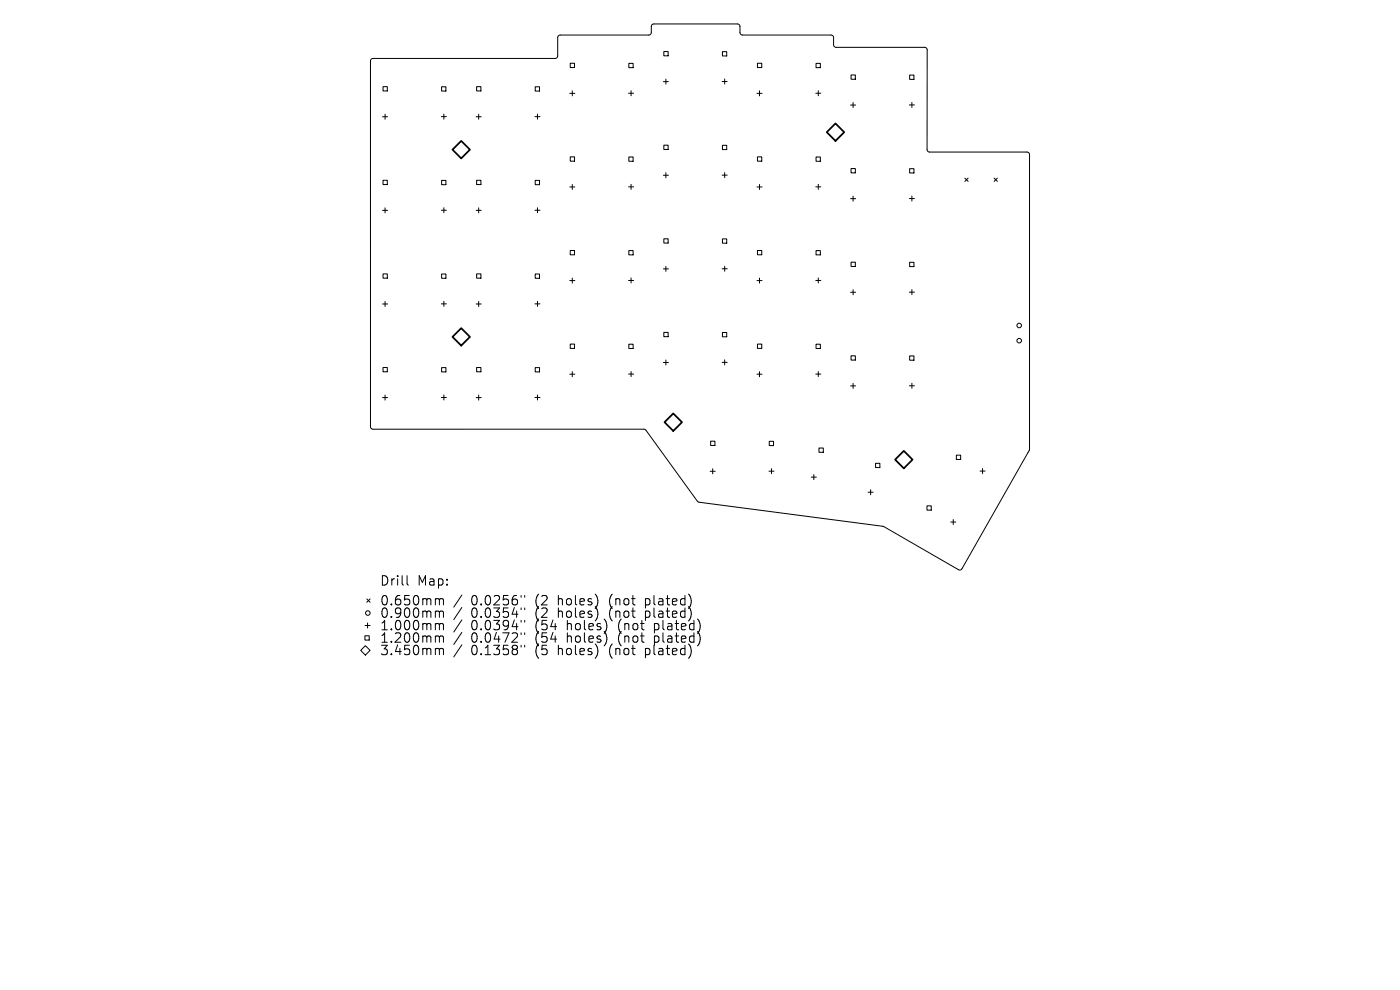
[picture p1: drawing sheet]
<svg xmlns="http://www.w3.org/2000/svg" width="297mm" height="210mm" viewBox="0 0 297 210" stroke-linecap="round" stroke-linejoin="round" font-family="sans-serif">
<defs><g id="words">
<g font-size="2.8">
<text x="80.5" y="124.5">Drill</text>
<text x="88.5" y="124.5">Map:</text>
<text x="80.5" y="128.7">0.650mm</text>
<text x="80.5" y="131.3">0.900mm</text>
<text x="100" y="128.7">0.0256&quot;</text>
<text x="100" y="131.3">0.0354&quot;</text>
<text x="113.7" y="128.7">(2</text>
<text x="113.7" y="131.3">(2</text>
<text x="118.6" y="128.7">holes)</text>
<text x="118.6" y="131.3">holes)</text>
<text x="129.7" y="128.7">(not</text>
<text x="129.7" y="131.3">(not</text>
<text x="137.5" y="128.7">plated)</text>
<text x="137.5" y="131.3">plated)</text>
<text x="80.5" y="134">1.000mm</text>
<text x="80.5" y="136.6">1.200mm</text>
<text x="100" y="134">0.0394&quot;</text>
<text x="100" y="136.6">0.0472&quot;</text>
<text x="113.7" y="134">(54</text>
<text x="113.7" y="136.6">(54</text>
<text x="120.6" y="134">holes)</text>
<text x="120.6" y="136.6">holes)</text>
<text x="131.6" y="134">(not</text>
<text x="131.6" y="136.6">(not</text>
<text x="139.4" y="134">plated)</text>
<text x="139.4" y="136.6">plated)</text>
<text x="80.5" y="139.3">3.450mm</text>
<text x="100" y="139.3">0.1358&quot;</text>
<text x="113.7" y="139.3">(5</text>
<text x="118.6" y="139.3">holes)</text>
<text x="129.7" y="139.3">(not</text>
<text x="137.5" y="139.3">plated)</text>
</g>
</g></defs>
<g fill="none" stroke="#000" stroke-width=".21">
<path d="M78.8 12.6l.3-.2h38.7l.3-.1 .2-.3v-4.1l.4-.4 19-.1 .4-.4 .1-1.6 .5-.3h17.8l.5 .4v1.6l.5 .3 18.9 .1 .4 .4 .1 1.8 .4 .3h18.9l.3 .2 .2 .4v21.1l.1 .4 .4 .2h20.7l.3 .1 .2 .3v62.7l-14.4 25.3-.3 .2h-.4l-15.9-9.2-39.2-5.2-11.2-15.2-.3-.2-57.6-.1-.3-.1-.2-.4v-77.6zM81.3 18.4h.9v.9h-.9zM93.7 18.4h.9v.9h-.9zM101.1 18.4h.9v.9h-.9zM113.5 18.4h1v.9h-1zM120.9 19.8h1M121 13.4h.9v.9h-.9zM121.4 19.3v1M133.3 19.8h1.1M133.4 13.4h.9v1h-.9zM133.9 19.2v1.1M140.7 17.3h1.1"/>
<path d="M140.8 10.9h.9v.9h-.9zM141.3 16.8v1.1M153.2 17.3h1.1M153.3 11h.9v.9h-.9zM153.7 16.8v1M160.6 19.8h1.1M160.7 13.4h.9v.9h-.9zM161.1 19.3v1M173.1 19.8h1M173.1 13.4h.9v1h-.9zM173.6 19.2v1.1M180.5 15.9h1v.9h-1z"/>
<path d="M193 15.9h.9v.9h-.9zM81.2 24.8h1M81.3 38.2h.9v1h-.9zM81.7 24.2v1.1M93.6 24.7h1.1M93.7 38.3h.9v.9h-.9zM94.2 24.2v1.1M101 24.8h1.1M101.1 38.2h.9v1h-.9zM101.5 24.2v1.1M113.5 24.7h1.1M113.5 38.3h1v.9h-1z"/>
<path d="M114 24.2v1.1M120.9 39.7h1M121 33.3h.9v.9h-.9zM121.4 39.1v1.1M133.3 39.6h1.1M133.4 33.3h.9v.9h-.9zM133.9 39.1v1.1M140.7 37.2h1.1M140.8 30.8h.9v.9h-.9zM141.3 36.6v1.1M153.2 37.2h1.1M153.3 30.8h.9v.9h-.9z"/>
<path d="M153.7 36.6v1.1M160.6 39.7h1.1M160.7 33.3h.9v.9h-.9zM161.1 39.1v1.1M173.1 39.6h1M173.1 33.3h.9v.9h-.9zM173.6 39.1v1.1M180.4 22.3h1.1M180.5 35.8h1v.9h-1zM181 21.7v1.1M192.9 22.3h1.1M193 35.8h.9v.9h-.9z"/>
<path d="M193.5 21.7v1.1M204.7 37.8l.7 .7M205.4 37.8l-.7 .7M210.9 37.8l.7 .7M211.6 37.8l-.7 .7M81.2 44.6h1M81.3 58.1h.9v.9h-.9zM81.7 44.1v1.1M93.6 44.6h1.1M93.7 58.1h.9v.9h-.9zM94.2 44.1v1M101 44.6h1.1"/>
<path d="M101.1 58.1h.9v.9h-.9zM101.5 44.1v1.1M113.5 44.6h1.1M113.5 58.1h1v.9h-1zM114 44.1v1M120.9 59.5h1M121 53.1h.9v.9h-.9zM121.4 59v1.1M133.3 59.5h1.1M133.4 53.2h.9v.9h-.9zM133.9 59v1M140.7 57h1.1"/>
<path d="M140.8 50.7h.9v.9h-.9zM141.3 56.5v1.1M153.2 57h1.1M153.3 50.7h.9v.9h-.9zM153.7 56.5v1M160.6 59.5h1.1M160.7 53.1h.9v.9h-.9zM161.1 59v1.1M173.1 59.5h1M173.1 53.2h.9v.9h-.9zM173.6 59v1M180.4 42.1h1.1"/>
<path d="M180.5 55.6h1v.9h-1zM181 41.6v1.1M192.9 42.1h1.1M193 55.6h.9v1h-.9zM193.5 41.6v1.1M81.2 64.5h1M81.3 78h.9v.9h-.9zM81.7 63.9v1.1M93.6 64.5h1.1M93.7 78h.9v.9h-.9zM94.2 63.9v1.1M101 64.5h1.1"/>
<path d="M101.1 78h.9v.9h-.9zM101.5 63.9v1.1M113.5 64.5h1.1M113.5 78h1v.9h-1zM114 63.9v1.1M120.9 79.4h1M121 73h.9v.9h-.9zM121.4 78.8v1.1M133.3 79.4h1.1M133.4 73h.9v.9h-.9zM133.9 78.8v1.1M140.7 76.9h1.1"/>
<path d="M140.8 70.5h.9v.9h-.9zM141.3 76.4v1M153.2 76.9h1.1M153.3 70.5h.9v.9h-.9zM153.7 76.3v1.1M160.6 79.4h1.1M160.7 73h.9v.9h-.9zM161.1 78.8v1.1M173.1 79.4h1M173.1 73h.9v.9h-.9zM173.6 78.8v1.1M180.4 62h1.1"/>
<path d="M180.5 75.5h1v.9h-1zM181 61.5v1M192.9 62h1.1M193 75.5h.9v.9h-.9zM193.5 61.4v1.1M81.2 84.3h1M81.7 83.8v1.1M93.6 84.3h1.1M94.2 83.8v1.1M101 84.3h1.1M101.5 83.8v1.1M113.5 84.3h1.1"/>
<path d="M114 83.8v1.1M150.7 100h1M150.8 93.6h.9v.9h-.9zM151.2 99.4v1.1M163.1 99.9h1.1M163.2 93.6h.9v.9h-.9zM163.7 99.4v1.1M173.7 95h1v.9h-1zM180.4 81.9h1.1M181 81.3v1.1M185.7 98.3h1v.9h-1zM192.9 81.8h1.1"/>
<path d="M193.5 81.3v1.1M202.9 96.6h.9v.9h-.9zM207.9 99.9h1.1M208.4 99.4v1.1M172.1 101.2h1.1M172.6 100.7v1M184.2 104.4h1M184.7 103.9v1.1M196.6 107.3h1v.9h-1zM201.7 110.7h1.1M202.2 110.2v1.1M77.4 134.9h.9v.9h-.9z"/>
<path d="M77.4 132.7h1.1M77.5 137l1 1-1 1-1-1zM77.8 127.1l.7 .7M78 132.1v1.1M78.5 127.1l-.7 .7M86.4 122.1v1.7l.2 .3M92.6 127h.3l.3 .3M92.6 129.6h.3l.3 .3M92.6 132.3h.3l.3 .3M92.6 134.9h.3l.3 .3M92.6 137.5h.3l.3 .3M93.2 127.3l.3-.3 .5 .1 .1 1.2"/>
<path d="M93.2 127.3v1M93.2 129.9v1.1M93.2 132.6v1M93.2 135.2v1M93.2 137.8v1.1M93.2 129.9l.3-.3 .5 .1 .1 1.3M93.2 132.6l.3-.3 .5 .1 .1 1.2M93.2 135.2l.3-.3 .5 .1 .1 1.2M93.2 137.8l.3-.3 .5 .1 .1 1.3M98 126.2l-1.7 2.6M98 128.9l-1.7 2.5M98 131.5l-1.7 2.6"/>
<path d="M98 134.1l-1.7 2.6M98 136.8l-1.7 2.6M110.5 126.3v.4M110.5 129v.3M110.5 131.6v.4M110.5 134.2v.4M110.5 136.9v.4M111.3 126.3v.4M111.3 129v.3M111.3 131.6v.4M111.3 134.2v.4M111.3 136.9v.4"/>
<circle cx="216.2" cy="72.3" r=".48"/>
<circle cx="216.2" cy="69" r=".48"/>
<circle cx="78" cy="130" r=".48"/>
</g>
<path d="M97.8 29.9l1.9 1.8-1.9 1.9-1.8-1.9zM177.2 26.2l1.9 1.8-1.9 1.9-1.8-1.9zM96 71.5l1.8-1.9 1.9 1.9-1.9 1.8zM141 89.6l1.8-1.9 1.9 1.9-1.9 1.8zM189.9 97.5l1.8-1.9 1.9 1.9-1.9 1.8z" fill="none" stroke="#000" stroke-width=".37"/>
<use href="#words"/>
</svg>
